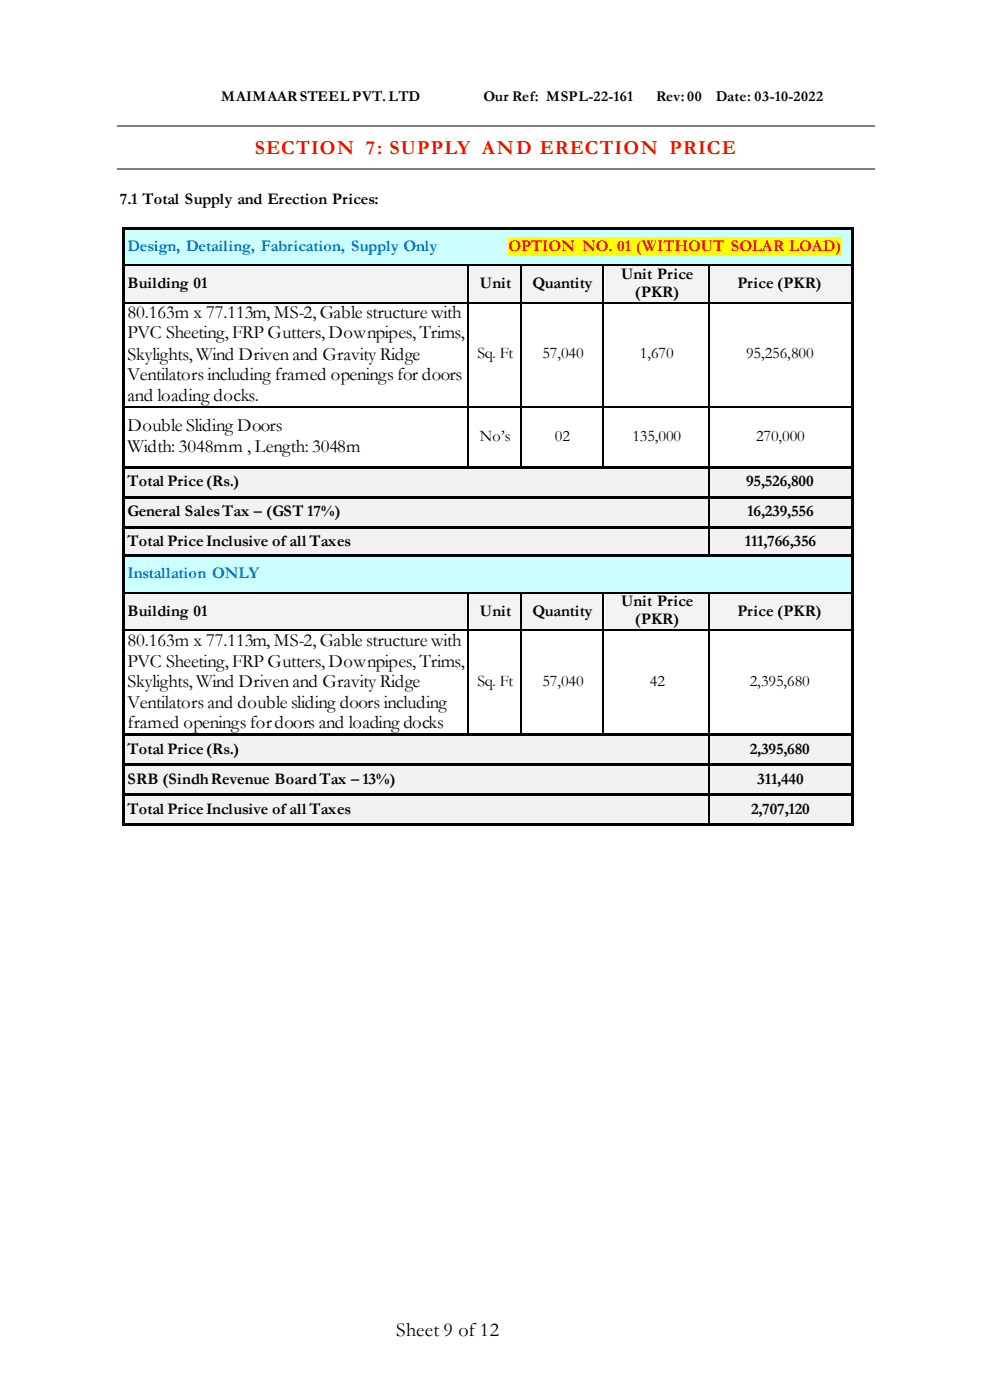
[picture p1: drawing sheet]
<svg xmlns="http://www.w3.org/2000/svg" width="210mm" height="297mm" viewBox="0 0 210 297" stroke-linecap="round" stroke-linejoin="round" font-family="sans-serif">
<defs><g id="words">
<text font-size="4.2" fill="#f00" x="54" y="32.6">SECTION 7: SUPPLY AND ERECTION PRICE</text>
<text font-size="4.2" x="84" y="283.4">Sheet 9 of12</text>
<g font-size="4">
<text x="27" y="67.5">80.163m x 77.113m, MS-2, Gable structure with</text>
<text x="27" y="71.8">PVC Sheeting, FRP Gutters, Downpipes, Trims,</text>
<text x="27" y="76.3">Skylights, Wind Drivenand Gravity Ridge</text>
<text x="27" y="80.5">Ventilators including framed openings for doors</text>
<text x="27" y="85">and loading docks.</text>
<text x="27" y="91.4">Double Sliding Doors</text>
<text x="27" y="95.9">Width: 3048mm , Length: 3048m</text>
<text x="27" y="136.9">80.163m x 77.113m, MS-2, Gable structure with</text>
<text x="27" y="141.4">PVC Sheeting, FRP Gutters, Downpipes, Trims,</text>
<text x="27" y="145.7">Skylights, Wind Drivenand Gravity Ridge</text>
<text x="27" y="150.1">Ventilators and double sliding doors including</text>
<text x="27" y="154.4">framed openings for doors and loading docks</text>
</g>
<g font-size="3.4">
<text x="25.4" y="43.2">7.1 Total Supply and Erection Prices:</text>
<text x="131.7" y="59.1">Unit Price</text>
<text x="27" y="61.2">Building 01</text>
<text x="101.7" y="61.2">Unit</text>
<text x="112.9" y="61.2">Quantity</text>
<text x="134.6" y="63">(PKR)</text>
<text x="156.3" y="61.2">Price (PKR)</text>
<text x="101.2" y="76">Sq. Ft</text>
<text x="115" y="76">57,040</text>
<text x="135.6" y="76">1,670</text>
<text x="158.2" y="76">95,256,800</text>
<text x="101.7" y="93.5">No’s</text>
<text x="117.6" y="93.5">02</text>
<text x="134.1" y="93.5">135,000</text>
<text x="160.3" y="93.5">270,000</text>
<text x="27" y="103">Total Price (Rs.)</text>
<text x="158.2" y="103">95,526,800</text>
<text x="27" y="109.4">General Sales Tax – (GST 17%)</text>
<text x="158.4" y="109.4">16,239,556</text>
<text x="27" y="115.7">Total Price Inclusive of all Taxes</text>
<text x="157.9" y="115.7">111,766,356</text>
<text x="27" y="130.6">Building 01</text>
<text x="101.7" y="130.6">Unit</text>
<text x="112.9" y="130.6">Quantity</text>
<text x="131.7" y="128.4">Unit Price</text>
<text x="156.3" y="130.6">Price (PKR)</text>
<text x="134.6" y="132.4">(PKR)</text>
<text x="101.2" y="145.4">Sq. Ft</text>
<text x="115" y="145.4">57,040</text>
<text x="137.8" y="145.4">42</text>
<text x="159" y="145.4">2,395,680</text>
<text x="27" y="159.9">Total Price (Rs.)</text>
<text x="159" y="159.9">2,395,680</text>
<text x="27" y="166.3">SRB (Sindh Revenue Board Tax – 13%)</text>
<text x="160.5" y="166.3">311,440</text>
<text x="27" y="172.7">Total Price Inclusive of all Taxes</text>
<text x="159.2" y="172.7">2,707,120</text>
</g>
<g font-size="3.4" fill="#0070c0">
<text x="27" y="53.2">Design, Detailing, Fabrication, Supply Only</text>
<text x="27" y="122.6">Installation ONLY</text>
</g>
<text font-size="3.4" fill="#f00" x="107.8" y="53.2">OPTION NO. 01 (WITHOUT SOLAR LOAD)</text>
<g font-size="3.2">
<text x="46.9" y="21.4">MAIMAARSTEEL PVT. LTD</text>
<text x="102.5" y="21.4">Our Ref: MSPL-22-161</text>
<text x="139.1" y="21.4">Rev: 00</text>
<text x="151.8" y="21.4">Date: 03-10-2022</text>
</g>
</g></defs>
<path d="M24.9 26.6h160.5M24.9 35.9h160.5" fill="none" stroke="#808080" stroke-width=".26"/>
<g fill="#cff">
<path d="M26.5 48.7h153.9v7.4h-153.9z" fill-rule="evenodd"/>
<path d="M27 50.3h153.1v4h-153.1z" fill-rule="evenodd"/>
</g>
<path d="M107.8 50.3h70.8v4h-70.8z" fill-rule="evenodd" fill="#ff0"/>
<g fill="#000">
<path d="M26 48.2h.5v.5h-.5z" fill-rule="evenodd"/>
<path d="M26 48.2h.5v.5h-.5z" fill-rule="evenodd"/>
<path d="M26 48.7h.5v7.4h-.5z" fill-rule="evenodd"/>
<path d="M26.5 48.2h153.9v.5h-153.9z" fill-rule="evenodd"/>
<path d="M180.4 48.2h.5v.5h-.5z" fill-rule="evenodd"/>
<path d="M180.4 48.2h.5v.5h-.5z" fill-rule="evenodd"/>
<path d="M180.4 48.7h.5v7.4h-.5z" fill-rule="evenodd"/>
</g>
<g fill="#f3f3f3">
<path d="M26.5 56.1h72.8v8h-72.8z" fill-rule="evenodd"/>
<path d="M27 58.3h71.8v3.9h-71.8z" fill-rule="evenodd"/>
<path d="M99.6 56.1h10.9v8h-10.9z" fill-rule="evenodd"/>
<path d="M100.1 58.3h9.8v3.9h-9.8z" fill-rule="evenodd"/>
<path d="M110.7 56.1h17.3v8h-17.3z" fill-rule="evenodd"/>
<path d="M111.3 58.3h16.1v3.9h-16.1z" fill-rule="evenodd"/>
<path d="M128.2 56.1h22.3v8h-22.3z" fill-rule="evenodd"/>
<path d="M128.8 56.1h21.1v4h-21.1z" fill-rule="evenodd"/>
<path d="M128.8 60.1h21.1v4h-21.1z" fill-rule="evenodd"/>
<path d="M150.5 56.1h29.9v8h-29.9z" fill-rule="evenodd"/>
<path d="M151 58.3h29.1v3.9h-29.1z" fill-rule="evenodd"/>
</g>
<g fill="#000">
<path d="M26 56.1h.5v.3h-.5z" fill-rule="evenodd"/>
<path d="M99.1 56.1h.3v.3h-.3z" fill-rule="evenodd"/>
<path d="M110.2 56.1h.3v.3h-.3z" fill-rule="evenodd"/>
<path d="M127.7 56.1h.3v.3h-.3z" fill-rule="evenodd"/>
<path d="M150.2 56.1h.3v.3h-.3z" fill-rule="evenodd"/>
<path d="M180.4 56.1h.5v.3h-.5z" fill-rule="evenodd"/>
<path d="M26 56.4h.5v7.7h-.5z" fill-rule="evenodd"/>
<path d="M26 64.1h.5v.3h-.5z" fill-rule="evenodd"/>
<path d="M99.1 64.1h.3v.3h-.3z" fill-rule="evenodd"/>
<path d="M110.2 64.1h.3v.3h-.3z" fill-rule="evenodd"/>
<path d="M127.7 64.1h.3v.3h-.3z" fill-rule="evenodd"/>
<path d="M150.2 64.1h.3v.3h-.3z" fill-rule="evenodd"/>
<path d="M180.4 56.4h.5v7.7h-.5z" fill-rule="evenodd"/>
<path d="M180.4 64.1h.5v.3h-.5z" fill-rule="evenodd"/>
<path d="M26 64.4h.5v21.7h-.5z" fill-rule="evenodd"/>
<path d="M26 86.1h.5v.2h-.5z" fill-rule="evenodd"/>
<path d="M26 86.3h.5v12.5h-.5z" fill-rule="evenodd"/>
<path d="M99.1 86.1h.3v.2h-.3z" fill-rule="evenodd"/>
<path d="M110.2 86.1h.3v.2h-.3z" fill-rule="evenodd"/>
<path d="M127.7 86.1h.3v.2h-.3z" fill-rule="evenodd"/>
<path d="M150.2 86.1h.3v.2h-.3z" fill-rule="evenodd"/>
<path d="M180.4 64.4h.5v21.7h-.5z" fill-rule="evenodd"/>
<path d="M180.4 86.1h.5v.2h-.5z" fill-rule="evenodd"/>
<path d="M180.4 86.3h.5v12.5h-.5z" fill-rule="evenodd"/>
</g>
<g fill="none" stroke="#000" stroke-width=".26">
<path d="M26.5 56.3h72.6M99.4 56.3h10.8M110.3 56.4v7.7M110.5 56.3h17.2M127.8 56.4v7.7M128 56.3h22.2M150.3 56.4v7.7M150.5 56.3h29.9M26.5 64.2h72.6M99.4 64.2h10.8M110.3 64.4v21.7M110.5 64.2h17.2"/>
<path d="M127.8 64.4v21.7M128 64.2h22.2M150.3 64.4v21.7M150.5 64.2h29.9M26.5 86.2h72.6M99.4 86.2h10.8M110.3 86.3v12.5M110.5 86.2h17.2M127.8 86.3v12.5M128 86.2h22.2M150.3 86.3v12.5M150.5 86.2h29.9"/>
</g>
<path d="M99.2 56.4v7.7M99.2 64.4v21.7M99.2 86.3v12.5" fill="none" stroke="#000" stroke-width=".27"/>
<g fill="#f2f2f2">
<path d="M26.5 99.3h124v5.8h-124z" fill-rule="evenodd"/>
<path d="M27 100.1h122.9v4h-122.9z" fill-rule="evenodd"/>
<path d="M150.5 99.3h29.9v5.8h-29.9z" fill-rule="evenodd"/>
<path d="M151 100.1h29.1v4h-29.1z" fill-rule="evenodd"/>
</g>
<g fill="#000">
<path d="M26 98.8h.5v.5h-.5z" fill-rule="evenodd"/>
<path d="M26.5 98.8h72.6v.5h-72.6z" fill-rule="evenodd"/>
<path d="M99.1 98.8h.5v.5h-.5z" fill-rule="evenodd"/>
<path d="M99.6 98.8h10.6v.5h-10.6z" fill-rule="evenodd"/>
<path d="M110.2 98.8h.5v.5h-.5z" fill-rule="evenodd"/>
<path d="M110.7 98.8h17v.5h-17z" fill-rule="evenodd"/>
<path d="M127.7 98.8h.5v.5h-.5z" fill-rule="evenodd"/>
<path d="M128.2 98.8h22v.5h-22z" fill-rule="evenodd"/>
<path d="M150.2 98.8h.5v.5h-.5z" fill-rule="evenodd"/>
<path d="M150.7 98.8h29.7v.5h-29.7z" fill-rule="evenodd"/>
<path d="M180.4 98.8h.5v.5h-.5z" fill-rule="evenodd"/>
<path d="M26 99.3h.5v5.8h-.5z" fill-rule="evenodd"/>
<path d="M180.4 99.3h.5v5.8h-.5z" fill-rule="evenodd"/>
</g>
<path d="M150.3 99.3v5.8" fill="none" stroke="#000" stroke-width=".26"/>
<g fill="#f2f2f2">
<path d="M26.5 105.7h124v5.8h-124z" fill-rule="evenodd"/>
<path d="M27 106.5h122.9v3.9h-122.9z" fill-rule="evenodd"/>
<path d="M150.5 105.7h29.9v5.8h-29.9z" fill-rule="evenodd"/>
<path d="M151 106.5h29.1v3.9h-29.1z" fill-rule="evenodd"/>
</g>
<g fill="#000">
<path d="M26 105.1h.5v.6h-.5z" fill-rule="evenodd"/>
<path d="M26 105.7h.5v5.8h-.5z" fill-rule="evenodd"/>
<path d="M26.5 105.1h123.7v.6h-123.7z" fill-rule="evenodd"/>
<path d="M150.2 105.1h.5v.6h-.5z" fill-rule="evenodd"/>
<path d="M150.7 105.1h29.7v.6h-29.7z" fill-rule="evenodd"/>
<path d="M180.4 105.1h.5v.6h-.5z" fill-rule="evenodd"/>
<path d="M180.4 105.7h.5v5.8h-.5z" fill-rule="evenodd"/>
</g>
<path d="M150.3 105.7v5.8" fill="none" stroke="#000" stroke-width=".26"/>
<g fill="#f2f2f2">
<path d="M26.5 112h124v5.6h-124z" fill-rule="evenodd"/>
<path d="M27 112.8h122.9v4h-122.9z" fill-rule="evenodd"/>
<path d="M150.5 112h29.9v5.6h-29.9z" fill-rule="evenodd"/>
<path d="M151 112.8h29.1v4h-29.1z" fill-rule="evenodd"/>
</g>
<g fill="#000">
<path d="M26 111.5h.5v.5h-.5z" fill-rule="evenodd"/>
<path d="M26 112h.5v5.6h-.5z" fill-rule="evenodd"/>
<path d="M26.5 111.5h123.7v.5h-123.7z" fill-rule="evenodd"/>
<path d="M150.2 111.5h.5v.5h-.5z" fill-rule="evenodd"/>
<path d="M150.7 111.5h29.7v.5h-29.7z" fill-rule="evenodd"/>
<path d="M180.4 111.5h.5v.5h-.5z" fill-rule="evenodd"/>
<path d="M180.4 112h.5v5.6h-.5z" fill-rule="evenodd"/>
</g>
<path d="M150.3 112v5.6" fill="none" stroke="#000" stroke-width=".26"/>
<g fill="#cff">
<path d="M26.5 118.1h153.9v7.4h-153.9z" fill-rule="evenodd"/>
<path d="M27 119.7h153.1v4h-153.1z" fill-rule="evenodd"/>
</g>
<g fill="#000">
<path d="M26 117.6h.5v.5h-.5z" fill-rule="evenodd"/>
<path d="M26.5 117.6h123.7v.5h-123.7z" fill-rule="evenodd"/>
<path d="M150.2 117.6h.5v.5h-.5z" fill-rule="evenodd"/>
<path d="M150.7 117.6h29.7v.5h-29.7z" fill-rule="evenodd"/>
<path d="M180.4 117.6h.5v.5h-.5z" fill-rule="evenodd"/>
<path d="M26 118.1h.5v7.4h-.5z" fill-rule="evenodd"/>
<path d="M180.4 118.1h.5v7.4h-.5z" fill-rule="evenodd"/>
</g>
<g fill="#f3f3f3">
<path d="M26.5 125.5h72.8v8h-72.8z" fill-rule="evenodd"/>
<path d="M27 127.6h71.8v4h-71.8z" fill-rule="evenodd"/>
<path d="M99.6 125.5h10.9v8h-10.9z" fill-rule="evenodd"/>
<path d="M100.1 127.6h9.8v4h-9.8z" fill-rule="evenodd"/>
<path d="M110.7 125.5h17.3v8h-17.3z" fill-rule="evenodd"/>
<path d="M111.3 127.6h16.1v4h-16.1z" fill-rule="evenodd"/>
<path d="M128.2 125.5h22.3v8h-22.3z" fill-rule="evenodd"/>
<path d="M128.8 125.5h21.1v4h-21.1z" fill-rule="evenodd"/>
<path d="M128.8 129.5h21.1v4h-21.1z" fill-rule="evenodd"/>
<path d="M150.5 125.5h29.9v8h-29.9z" fill-rule="evenodd"/>
<path d="M151 127.6h29.1v4h-29.1z" fill-rule="evenodd"/>
</g>
<g fill="#000">
<path d="M26 125.5h.5v.3h-.5z" fill-rule="evenodd"/>
<path d="M26 125.8h.5v7.7h-.5z" fill-rule="evenodd"/>
<path d="M26 133.5h.5v.2h-.5z" fill-rule="evenodd"/>
<path d="M99.1 125.5h.3v.3h-.3z" fill-rule="evenodd"/>
<path d="M99.1 133.5h.3v.2h-.3z" fill-rule="evenodd"/>
<path d="M110.2 125.5h.3v.3h-.3z" fill-rule="evenodd"/>
<path d="M110.2 133.5h.3v.2h-.3z" fill-rule="evenodd"/>
<path d="M127.7 125.5h.3v.3h-.3z" fill-rule="evenodd"/>
<path d="M127.7 133.5h.3v.2h-.3z" fill-rule="evenodd"/>
<path d="M150.2 125.5h.3v.3h-.3z" fill-rule="evenodd"/>
<path d="M150.2 133.5h.3v.2h-.3z" fill-rule="evenodd"/>
<path d="M180.4 125.5h.5v.3h-.5z" fill-rule="evenodd"/>
<path d="M180.4 125.8h.5v7.7h-.5z" fill-rule="evenodd"/>
<path d="M180.4 133.5h.5v.2h-.5z" fill-rule="evenodd"/>
<path d="M26 133.7h.5v21.8h-.5z" fill-rule="evenodd"/>
<path d="M180.4 133.7h.5v21.8h-.5z" fill-rule="evenodd"/>
</g>
<g fill="none" stroke="#000" stroke-width=".26">
<path d="M26.5 125.7h72.6M26.5 133.6h72.6M99.4 125.7h10.8M99.4 133.6h10.8M110.3 125.8v7.7M110.3 133.7v21.8M110.5 125.7h17.2M110.5 133.6h17.2M127.8 125.8v7.7M127.8 133.7v21.8M128 125.7h22.2M128 133.6h22.2"/>
<path d="M150.3 125.8v7.7M150.3 133.7v21.8M150.5 125.7h29.9M150.5 133.6h29.9"/>
</g>
<path d="M99.2 125.8v7.7M99.2 133.7v21.8" fill="none" stroke="#000" stroke-width=".27"/>
<g fill="#f2f2f2">
<path d="M26.5 156h124v5.8h-124z" fill-rule="evenodd"/>
<path d="M27 157h122.9v4h-122.9z" fill-rule="evenodd"/>
<path d="M150.5 156h29.9v5.8h-29.9z" fill-rule="evenodd"/>
<path d="M151 157h29.1v4h-29.1z" fill-rule="evenodd"/>
</g>
<g fill="#000">
<path d="M26 155.5h.5v.5h-.5z" fill-rule="evenodd"/>
<path d="M26.5 155.5h72.6v.5h-72.6z" fill-rule="evenodd"/>
<path d="M99.1 155.5h.5v.5h-.5z" fill-rule="evenodd"/>
<path d="M99.6 155.5h10.6v.5h-10.6z" fill-rule="evenodd"/>
<path d="M110.2 155.5h.5v.5h-.5z" fill-rule="evenodd"/>
<path d="M110.7 155.5h17v.5h-17z" fill-rule="evenodd"/>
<path d="M127.7 155.5h.5v.5h-.5z" fill-rule="evenodd"/>
<path d="M128.2 155.5h22v.5h-22z" fill-rule="evenodd"/>
<path d="M150.2 155.5h.5v.5h-.5z" fill-rule="evenodd"/>
<path d="M150.7 155.5h29.7v.5h-29.7z" fill-rule="evenodd"/>
<path d="M180.4 155.5h.5v.5h-.5z" fill-rule="evenodd"/>
<path d="M26 156h.5v5.8h-.5z" fill-rule="evenodd"/>
<path d="M180.4 156h.5v5.8h-.5z" fill-rule="evenodd"/>
</g>
<path d="M150.3 156v5.8" fill="none" stroke="#000" stroke-width=".26"/>
<g fill="#f2f2f2">
<path d="M26.5 162.3h124v5.9h-124z" fill-rule="evenodd"/>
<path d="M27 163.4h122.9v4h-122.9z" fill-rule="evenodd"/>
<path d="M150.5 162.3h29.9v5.9h-29.9z" fill-rule="evenodd"/>
<path d="M151 163.4h29.1v4h-29.1z" fill-rule="evenodd"/>
</g>
<g fill="#000">
<path d="M26 161.8h.5v.5h-.5z" fill-rule="evenodd"/>
<path d="M26 162.3h.5v5.9h-.5z" fill-rule="evenodd"/>
<path d="M26.5 161.8h123.7v.5h-123.7z" fill-rule="evenodd"/>
<path d="M150.2 161.8h.5v.5h-.5z" fill-rule="evenodd"/>
<path d="M150.7 161.8h29.7v.5h-29.7z" fill-rule="evenodd"/>
<path d="M180.4 161.8h.5v.5h-.5z" fill-rule="evenodd"/>
<path d="M180.4 162.3h.5v5.9h-.5z" fill-rule="evenodd"/>
</g>
<path d="M150.3 162.3v5.9" fill="none" stroke="#000" stroke-width=".26"/>
<g fill="#f2f2f2">
<path d="M26.5 168.7h124v5.8h-124z" fill-rule="evenodd"/>
<path d="M27 169.7h122.9v4h-122.9z" fill-rule="evenodd"/>
<path d="M150.5 168.7h29.9v5.8h-29.9z" fill-rule="evenodd"/>
<path d="M151 169.7h29.1v4h-29.1z" fill-rule="evenodd"/>
</g>
<g fill="#000">
<path d="M26 168.2h.5v.5h-.5z" fill-rule="evenodd"/>
<path d="M26 168.7h.5v5.8h-.5z" fill-rule="evenodd"/>
<path d="M26 174.5h.5v.5h-.5z" fill-rule="evenodd"/>
<path d="M26 174.5h.5v.5h-.5z" fill-rule="evenodd"/>
<path d="M26.5 168.2h123.7v.5h-123.7z" fill-rule="evenodd"/>
<path d="M26.5 174.5h123.7v.5h-123.7z" fill-rule="evenodd"/>
<path d="M150.2 168.2h.5v.5h-.5z" fill-rule="evenodd"/>
<path d="M150.2 174.5h.5v.5h-.5z" fill-rule="evenodd"/>
<path d="M150.7 168.2h29.7v.5h-29.7z" fill-rule="evenodd"/>
<path d="M150.7 174.5h29.7v.5h-29.7z" fill-rule="evenodd"/>
<path d="M180.4 168.2h.5v.5h-.5z" fill-rule="evenodd"/>
<path d="M180.4 168.7h.5v5.8h-.5z" fill-rule="evenodd"/>
<path d="M180.4 174.5h.5v.5h-.5z" fill-rule="evenodd"/>
<path d="M180.4 174.5h.5v.5h-.5z" fill-rule="evenodd"/>
</g>
<path d="M150.3 168.7v5.8" fill="none" stroke="#000" stroke-width=".26"/>
<use href="#words"/>
</svg>
